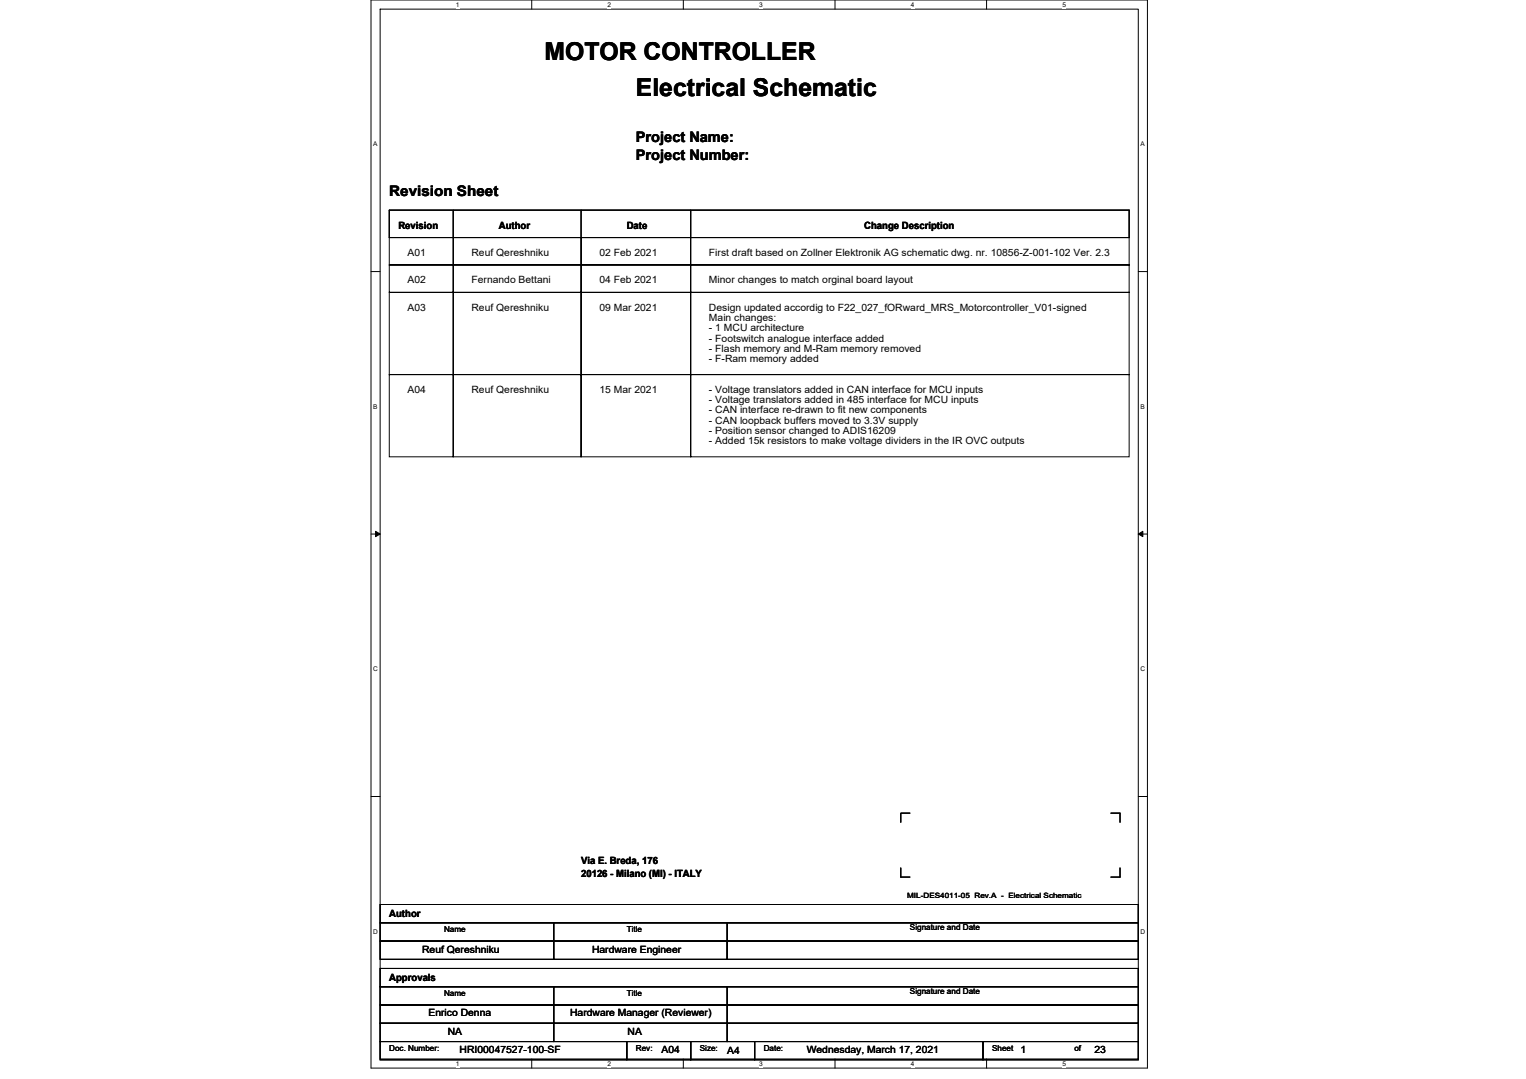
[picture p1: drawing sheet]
<svg xmlns="http://www.w3.org/2000/svg" width="297mm" height="210mm" viewBox="0 0 297 210" stroke-linecap="round" stroke-linejoin="round" font-family="sans-serif">
<defs><g id="words">
<g font-size="4.8">
<text x="106" y="11.7">MOTOR CONTROLLER</text>
<text x="123.8" y="18.7">Electrical Schematic</text>
</g>
<g font-size="2.8">
<text x="123.8" y="27.5">Project Name:</text>
<text x="123.8" y="31.1">Project Number:</text>
<text x="75.8" y="38.2">Revision Sheet</text>
</g>
<g font-size="1.9">
<text x="77.6" y="44.5">Revision</text>
<text x="97.1" y="44.5">Author</text>
<text x="122" y="44.5">Date</text>
<text x="168.2" y="44.5">Change Description</text>
<text x="79.3" y="49.8">A01</text>
<text x="91.8" y="49.8">Reuf Qereshniku</text>
<text x="116.7" y="49.8">02 Feb 2021</text>
<text x="138" y="49.8">First draft based on Zollner Elektronik AG schematic dwg. nr. 10856-Z-001-102 Ver. 2.3</text>
<text x="79.3" y="55.1">A02</text>
<text x="91.8" y="55.1">Fernando Bettani</text>
<text x="116.7" y="55.1">04 Feb 2021</text>
<text x="138" y="55.1">Minor changes to match orginal board layout</text>
<text x="79.3" y="60.4">A03</text>
<text x="91.8" y="60.4">Reuf Qereshniku</text>
<text x="116.7" y="60.4">09 Mar 2021</text>
<text x="138" y="60.4">Design updated accordig to F22_027_fORward_MRS_Motorcontroller_V01-signed</text>
<text x="138" y="62.4">Main changes:</text>
<text x="138" y="64.5">- 1 MCU architecture</text>
<text x="138" y="66.5">- Footswitch analogue interface added</text>
<text x="138" y="68.5">- Flash memory and M-Ram memory removed</text>
<text x="138" y="70.5">- F-Ram memory added</text>
<text x="79.3" y="76.4">A04</text>
<text x="91.8" y="76.4">Reuf Qereshniku</text>
<text x="116.7" y="76.4">15 Mar 2021</text>
<text x="138" y="76.4">- Voltage translators added in CAN interface for MCU inputs</text>
<text x="138" y="78.4">- Voltage translators added in 485 interface for MCU inputs</text>
<text x="138" y="80.5">- CAN interface re-drawn to fit new components</text>
<text x="138" y="82.5">- CAN loopback buffers moved to 3.3V supply</text>
<text x="138" y="84.5">- Position sensor changed to ADIS16209</text>
<text x="138" y="86.5">- Added 15k resistors to make voltage dividers in the IR OVC outputs</text>
<text x="113.1" y="168.1">Via E. Breda, 176</text>
<text x="113.1" y="170.7">20126 - Milano (MI) - ITALY</text>
<text x="75.8" y="178.4">Author</text>
<text x="82.2" y="185.4">Reuf Qereshniku</text>
<text x="115.2" y="185.4">Hardware Engineer</text>
<text x="75.8" y="190.8">Approvals</text>
<text x="83.4" y="197.7">Enrico Denna</text>
<text x="111" y="197.7">Hardware Manager (Reviewer)</text>
<text x="87.2" y="201.4">NA</text>
<text x="122.2" y="201.4">NA</text>
<text x="89.5" y="205">HRI00047527-100-SF</text>
<text x="128.8" y="205">A04</text>
<text x="141.6" y="205.2">A4</text>
<text x="157" y="205">Wednesday, March 17, 2021</text>
<text x="198.6" y="205">1</text>
<text x="213" y="205">23</text>
</g>
<g font-size="1.6">
<text x="86.4" y="181.4">Name</text>
<text x="122" y="181.4">Title</text>
<text x="177.1" y="181">Signature and Date</text>
<text x="86.4" y="193.8">Name</text>
<text x="122" y="193.8">Title</text>
<text x="177.1" y="193.4">Signature and Date</text>
<text x="75.8" y="204.5">Doc. Number:</text>
<text x="123.8" y="204.5">Rev:</text>
<text x="136.2" y="204.5">Size:</text>
<text x="148.7" y="204.5">Date:</text>
<text x="193.1" y="204.5">Sheet</text>
<text x="209.1" y="204.5">of</text>
</g>
<text font-size="1.4" x="176.6" y="174.8">MIL-DES4011-05 Rev.A - Electrical Schematic</text>
<g font-size="1.3">
<text x="88.7" y="1.3">1</text>
<text x="118.3" y="1.3">2</text>
<text x="147.8" y="1.3">3</text>
<text x="177.3" y="1.3">4</text>
<text x="206.8" y="1.3">5</text>
<text x="72.7" y="28.4">A</text>
<text x="222" y="28.4">A</text>
<text x="72.7" y="79.5">B</text>
<text x="222" y="79.5">B</text>
<text x="72.7" y="130.6">C</text>
<text x="222" y="130.6">C</text>
<text x="72.7" y="181.7">D</text>
<text x="222" y="181.7">D</text>
<text x="88.7" y="207.4">1</text>
<text x="118.3" y="207.4">2</text>
<text x="147.8" y="207.4">3</text>
<text x="177.3" y="207.4">4</text>
<text x="206.8" y="207.4">5</text>
</g>
</g></defs>
<path d="M72.2 0h151.1v207.9h-151.1zM74 1.8h147.6v204.3h-147.6z" fill="none" stroke="#000" stroke-width=".19"/>
<g fill="#fff">
<path d="M88.7 .2h.7v1.4h-.7z"/>
<path d="M88.7 206.3h.7v1.4h-.7z"/>
</g>
<path d="M103.5 0v1.8M103.5 206.1v1.8" fill="none" stroke="#000" stroke-width=".19"/>
<g fill="#fff">
<path d="M118.3 .2h.7v1.4h-.7z"/>
<path d="M118.3 206.3h.7v1.4h-.7z"/>
</g>
<path d="M133 0v1.8M133 206.1v1.8" fill="none" stroke="#000" stroke-width=".19"/>
<g fill="#fff">
<path d="M147.8 .2h.7v1.4h-.7z"/>
<path d="M147.8 206.3h.7v1.4h-.7z"/>
</g>
<path d="M162.5 0v1.8M162.5 206.1v1.8" fill="none" stroke="#000" stroke-width=".19"/>
<g fill="#fff">
<path d="M177.3 .2h.7v1.4h-.7z"/>
<path d="M177.3 206.3h.7v1.4h-.7z"/>
</g>
<path d="M192 0v1.8M192 206.1v1.8" fill="none" stroke="#000" stroke-width=".19"/>
<g fill="#fff">
<path d="M206.8 .2h.7v1.4h-.7z"/>
<path d="M206.8 206.3h.7v1.4h-.7z"/>
<path d="M72.6 27.3h.9v1.4h-.9z"/>
<path d="M222 27.3h.9v1.4h-.9z"/>
<path d="M72.7 78.4h.8v1.4h-.8z"/>
<path d="M222 78.4h.9v1.4h-.9z"/>
</g>
<path d="M72.2 52.9h1.8M221.6 52.9h1.7" fill="none" stroke="#000" stroke-width=".19"/>
<g fill="#fff">
<path d="M72.7 129.5h.9v1.4h-.9z"/>
<path d="M222 129.5h.9v1.4h-.9z"/>
</g>
<path d="M72.2 103.9h1.8M221.6 103.9h1.7" fill="none" stroke="#000" stroke-width=".19"/>
<path d="M73.1 103.4l.9 .5-.9 .5zM221.6 103.9l.9-.5v1z" fill="#000" stroke="#000" stroke-width=".19"/>
<g fill="#fff">
<path d="M72.7 180.5h.9v1.4h-.9z"/>
<path d="M222 180.5h.9v1.4h-.9z"/>
</g>
<g fill="none" stroke="#000" stroke-width=".19">
<path d="M75.8 46.2h12.4v5.4h-12.4zM75.8 51.6h12.4v5.3h-12.4zM75.8 56.9h12.4v16h-12.4zM75.8 40.9h144v5.3h-144zM88.2 40.9v5.3M88.2 46.2h24.9v5.4h-24.9zM88.2 51.6h24.9v5.3h-24.9zM88.2 56.9h24.9v16h-24.9zM113.1 46.2h21.3v5.4h-21.3zM113.1 51.6h21.3v5.3h-21.3zM113.1 56.9h21.3v16h-21.3zM113.1 40.9v5.3"/>
<path d="M134.4 46.2h85.4v5.4h-85.4zM134.4 51.6h85.4v5.3h-85.4zM134.4 56.9h85.4v16h-85.4zM134.4 40.9v5.3M75.8 72.9h12.4v16h-12.4zM88.2 72.9h24.9v16h-24.9zM113.1 72.9h21.3v16h-21.3zM134.4 72.9h85.4v16h-85.4zM72.2 155h1.8M177.1 158.2h-1.8v1.8M216.2 158.2h1.8v1.8M221.6 155h1.7"/>
<path d="M74 176h147.6v3.6h-147.6zM74 179.6h33.8v3.5h-33.8zM107.8 179.6h33.8v3.5h-33.8zM141.6 179.6h80v3.5h-80zM175.3 168.9v1.8h1.8M218 168.9v1.8h-1.8M74 188.5h147.6v3.5h-147.6zM74 199.1h33.8v3.6h-33.8zM74 195.6h33.8v3.5h-33.8zM74 192h33.8v3.6h-33.8zM74 183.1h33.8v3.6h-33.8zM107.8 199.1h33.8v3.6h-33.8z"/>
<path d="M107.8 195.6h33.8v3.5h-33.8zM107.8 192h33.8v3.6h-33.8zM107.8 183.1h33.8v3.6h-33.8zM141.6 183.1h80v3.6h-80zM141.6 192h80v3.6h-80zM141.6 195.6h80v3.5h-80zM141.6 199.1h80v3.6h-80zM74 202.7h48v3.5h-48zM122 202.7h12.4v3.5h-12.4zM134.4 202.7h12.5v3.5h-12.5zM146.9 202.7h44.4v3.5h-44.4zM191.3 202.7h30.3v3.5h-30.3z"/>
</g>
<use href="#words"/>
</svg>
